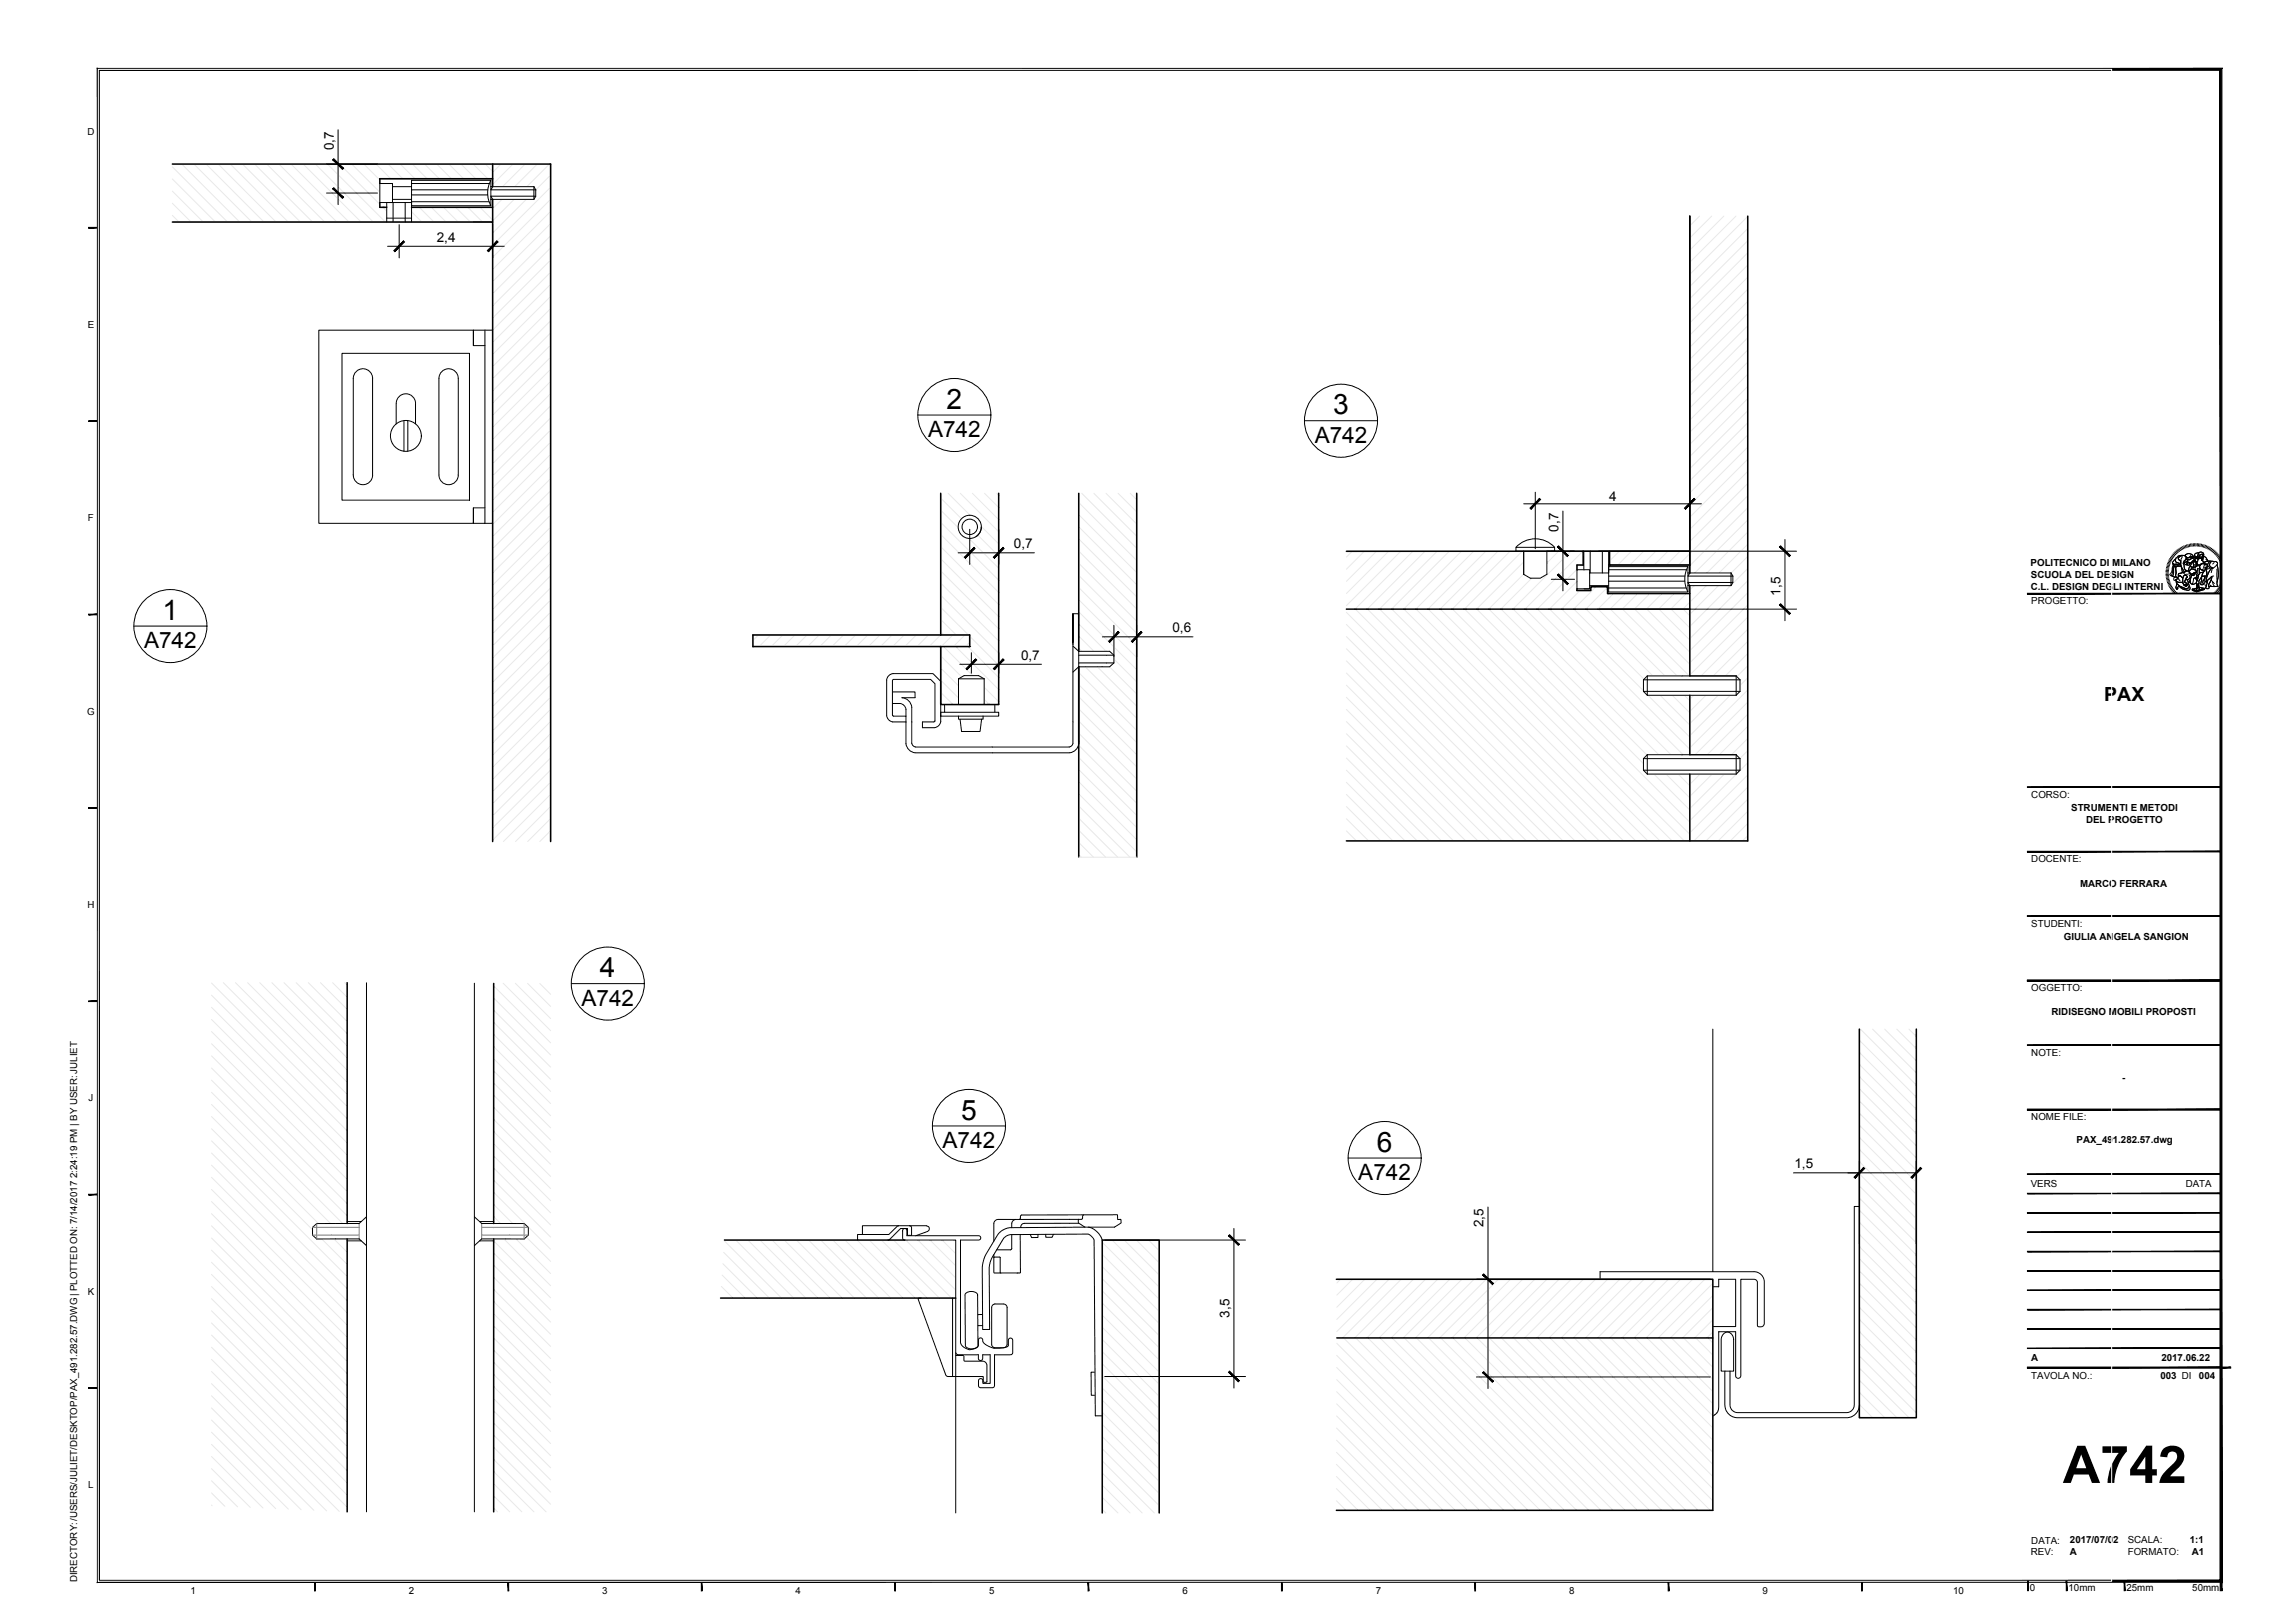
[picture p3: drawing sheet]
<svg xmlns="http://www.w3.org/2000/svg" width="594mm" height="420mm" viewBox="0 0 594 420" stroke-linecap="round" stroke-linejoin="round" font-family="sans-serif">
<defs><g id="words">
<text font-size="13.4" x="534" y="383.9">A742</text>
<g font-size="7.3">
<text x="245" y="105.8">2</text>
<text x="345.1" y="107.3">3</text>
<text x="42.1" y="160.4">1</text>
<text x="155.3" y="253">4</text>
<text x="248.8" y="289.8">5</text>
<text x="356.4" y="298.1">6</text>
</g>
<g font-size="5.8">
<text x="240.2" y="113.2">A742</text>
<text x="340.3" y="114.7">A742</text>
<text x="37.3" y="167.8">A742</text>
<text x="150.5" y="260.4">A742</text>
<text x="244" y="297.2">A742</text>
<text x="351.6" y="305.5">A742</text>
</g>
<text font-size="5" x="544.7" y="181.5">PAX</text>
<g font-size="3.5">
<text x="86.4" y="38.9" transform="rotate(-90 86.4 38.9)">0,7</text>
<text x="113.1" y="62.6">2,4</text>
<text x="416.5" y="129.8">4</text>
<text x="403.4" y="137.6" transform="rotate(-90 403.4 137.6)">0,7</text>
<text x="262.4" y="142">0,7</text>
<text x="460.9" y="154.2" transform="rotate(-90 460.9 154.2)">1,5</text>
<text x="303.5" y="163.7">0,6</text>
<text x="264.3" y="170.8">0,7</text>
<text x="464.5" y="302.5">1,5</text>
<text x="384" y="317.8" transform="rotate(-90 384 317.8)">2,5</text>
<text x="318.3" y="341.1" transform="rotate(-90 318.3 341.1)">3,5</text>
</g>
<g font-size="2.5">
<text x="22.6" y="34.8">D</text>
<text x="22.7" y="84.9">E</text>
<text x="22.8" y="134.9">F</text>
<text x="525.6" y="146.6">POLITECNICO DI MILANO</text>
<text x="525.7" y="149.6">SCUOLA DEL DESIGN</text>
<text x="525.7" y="152.7">C.L. DESIGN DEGLI INTERNI</text>
<text x="525.8" y="156.5">PROGETTO:</text>
<text x="22.6" y="185">G</text>
<text x="525.8" y="206.6">CORSO:</text>
<text x="536.2" y="210">STRUMENTI E METODI</text>
<text x="540" y="213">DEL PROGETTO</text>
<text x="525.8" y="223.3">DOCENTE:</text>
<text x="538.4" y="229.7">MARCO FERRARA</text>
<text x="22.6" y="235.1">H</text>
<text x="525.8" y="240">STUDENTI:</text>
<text x="534.3" y="243.4">GIULIA ANGELA SANGION</text>
<text x="525.8" y="256.7">OGGETTO:</text>
<text x="531.1" y="262.9">RIDISEGNO MOBILI PROPOSTI</text>
<text x="525.8" y="273.3">NOTE:</text>
<text x="549.3" y="279.8">-</text>
<text x="22.9" y="285.1">J</text>
<text x="525.8" y="290">NOME FILE:</text>
<text x="537.5" y="296">PAX_491.282.57.dwg</text>
<text x="525.7" y="307.4">VERS</text>
<text x="565.8" y="307.4">DATA</text>
<text x="22.7" y="335.2">K</text>
<text x="525.8" y="352.4">A</text>
<text x="559.5" y="352.4">2017.06.22</text>
<text x="525.8" y="357">TAVOLA NO.:</text>
<text x="559.3" y="357">003 DI</text>
<text x="569.2" y="357">004</text>
<text x="22.8" y="385.2">L</text>
<text x="525.8" y="399.6">DATA:</text>
<text x="535.8" y="399.5">2017/07/02</text>
<text x="550.8" y="399.5">SCALA:</text>
<text x="566.8" y="399.5">1:1</text>
<text x="525.7" y="402.5">REV:</text>
<text x="535.8" y="402.5">A</text>
<text x="550.8" y="402.5">FORMATO:</text>
<text x="567.3" y="402.5">A1</text>
<text x="20" y="409.6" transform="rotate(-90 20 409.6)">DIRECTORY:/USERS/JULIET/DESKTOP/PAX_491.282.57.DWG| PLOTTED ON: 7/14/2017 2:24:19 PM | BY USER: JULIET</text>
<text x="49.3" y="412.8">1</text>
<text x="105.8" y="412.8">2</text>
<text x="155.9" y="412.8">3</text>
<text x="206" y="412.8">4</text>
<text x="256" y="412.8">5</text>
<text x="306.1" y="412.8">6</text>
<text x="356.1" y="412.8">7</text>
<text x="406.2" y="412.8">8</text>
<text x="456.2" y="412.8">9</text>
<text x="505.6" y="412.8">10</text>
<text x="525.5" y="411.8">0</text>
<text x="535.5" y="411.8">10mm</text>
<text x="550.5" y="411.8">25mm</text>
<text x="567.5" y="411.8">50mm</text>
</g>
</g></defs>
<!-- layer: filatura -->
<g fill="none" stroke="#000" stroke-width=".26">
<path d="M100.1 56.5h6.4M101.7 52.4v5.1M104.9 52.4v5.1M127.1 48.3v3.3M127.5 48.3l-.4 .8h11.6M138.2 48.3v3.3M138.7 50.8h-11.6l.4 .8M251 133.4a3 3 0 0 0-3 3 3 3 0 0 0 3 3 3 3 0 0 0 3-3M411.6 142.7v5.6M414.8 142.7v5.6M436.9 148.3v3.3M437.4 148.3l-.5 .8h11.7"/>
<path d="M448.1 148.3v3.3M448.6 150.8h-11.7l.5 .8M279.2 171.6h9.1M279.2 169.6h9.1M279.2 168.6v4M425.4 176h25M425.4 179h25M426.4 175v5M449.4 175v5M425.4 196.4h25M425.4 199.4h25M426.4 195.4v5"/>
<path d="M449.4 195.4v5"/>
</g>
<!-- layer: 0 -->
<g fill="none" stroke="#000" stroke-width=".26">
<path d="M87.5 33.6v19.4M84.5 50h13.2M84.5 42.5h13.2M98.3 46.3h29.2M100.1 57.5v-5.1h1.5v-4.9h-3.3v4.9h8.2v5.1M101.6 51.6h4.9M101.6 48.3h4.9M103.3 58.1v8.7M106.5 46.7h20.6v1.6h11.1l.5 .8v1.7l-.5 .8h-11.1v1.7h-20.6zM106.5 47.5h20.2M106.5 49.1h19.8M106.5 50.5h19.7"/>
<path d="M106.5 52.2h20.1M122.5 57.5h5M127.1 46.7a6.9 6.9 0 0 0 0 6.6M127.5 58.1v8.7M100.3 63.8h30.2M88.5 91.5h33v38h-33zM92.4 96a2.49 2.49 0 0 1 2.6-.3 2.49 2.49 0 0 1 1.4 2.3l.1 25a2.5 2.5 0 0 1-2.5 2.5 2.5 2.5 0 0 1-2.5-2.5v-25a2.5 2.5 0 0 1 .9-2zM114.6 96a2.5 2.5 0 0 1 2.6-.3 2.5 2.5 0 0 1 1.4 2.3v25a2.5 2.5 0 0 1-2.5 2.5 2.5 2.5 0 0 1-2.5-2.5v-25a2.5 2.5 0 0 1 1-2zM122.5 89.5v-4v4h3M125.5 85.5v50M127.5 85.5h-45v50h40v-4M102.6 109.7v-5.3a2.5 2.5 0 0 1 2.5-2.5 2.5 2.5 0 0 1 2.5 2.5v5.3"/>
<path d="M104.6 108.9v7.9M105.6 108.9v7.9M125.5 131.5h-3v4h3M125.5 135.5h2M251 137v9.1M251 133.4a3 3 0 0 1 2.9 2.1 3 3 0 0 1-1.2 3.4M258.5 137v9.1M394.4 130.4h46M397.4 127.4v14.7M404.6 132.3v20.7M437.4 127.4v14.7M462 139.7v21"/>
<path d="M248 143.1h19.7M392.4 141.7a6.8 6.8 0 0 1 10 0M394.4 142.7v6l1.8 1h2.5l1.7-1v-6M401.6 150h6M402.4 142.7v-1h-10v1h72.6M410 152.4h1.5v-4.9h-3.3v4.9h3.3M410 142.7v4.8M411.5 151.6h4.9M413.9 157.7h51.1M416.4 146.7h20.5v1.6h11.2l.5 .8v1.7l-.5 .8h-11.2v1.6h-20.5zM416.4 146.3h21M416.4 142.7v5.6h-4.9"/>
<path d="M416.4 149.1h19.7M416.4 150.5h19.7M416.4 152.2h20.1M416.4 147.5h20.2M436.9 146.7a6.9 6.9 0 0 0 0 6.5M437.4 142.7v5.6M230.1 174.9l1.1-.5h10.3l2 2v10.3a1.81 1.81 0 0 1-1.6 1.7h-3.1v-1.5h3l.2-.3v-9.6l-1.1-1.1-9.8 .1-.1 9.1 .3 .3h3.2v1.5h-3.5a1.85 1.85 0 0 1-1.5-1.7v-9.1zM243.5 167.4v15M248.1 175.7l1.5-.8h3.7l1.5 .8M248.1 175.7v6.7M248.1 175.7h6.7M248.4 172h21.2"/>
<path d="M251 167.4h.1M251.4 169v5.3M254.8 175.7v6.7M258.5 169v5.3M277.7 166.3v-7.4v8M277.7 167.2l1.5 1.4M279.2 168.6v-9.7h-1.5v33a1.23 1.23 0 0 1-.9 1.5h-39.8a1.23 1.23 0 0 1-1-1.5v-8.8a2.76 2.76 0 0 0-2.5-2.5h3.4v-1.5h-5.9M279.2 168.6h8l1.1 1v2l-1.1 1h-8l-1.5 1.4M285.3 164.9h23.5M288.3 161.9v8.1M294.2 161.9v8.1M426.4 175h23l1 1v3l-1 1h-23l-1-1v-3z"/>
<path d="M231 182.1h2M233 182.1a1.77 1.77 0 0 1 1.5 1.5M234.5 186.9v5a2.7 2.7 0 0 0 2.4 3h40a2.7 2.7 0 0 0 2.4-2.4M234.5 183.6v1.8M243.5 184.4h15v1h-15zM244.5 182.4v2M248.1 185.4v.8h6.4v-.8M248.5 186.2l.4 3.2h4.8l.4-3.2M257.5 182.4v2M279.2 192.5v-.6v.6M426.4 195.4h23l1 1v3l-1 1h-23l-1-1v-3zM94.9 254.4v137"/>
<path d="M122.8 254.5v136.9M443.4 266.4v62.8M89.9 316.2h3.6M94.9 315l-1.9 1.7h-11l-1.1 1v2l1.1 1h11l1.9 1.8M122.8 315l1.9 1.7h11l1.1 1v2l-1.1 1h-11l-1.9 1.8M124.1 316.2h3.7M223.2 319.6v-2.3h9.4l-.4 .2-2.1 2.1h-8.1v1.4M233.6 318.6v.2M234.8 318.6v1.3M237 319.9l2.9-1a.77 .77 0 0 0 .6-.6 .77 .77 0 0 0-.2-.8l-.5-.2h-4.4l.4 .2 .2 .3v1.9l-.4 .1a.46 .46 0 0 1-.7-.2v-1.6h-1.8l-2.8 2.9M261.9 319.6l-.1 3.9-3.8 .1M263 315.7h-4.6a1.15 1.15 0 0 0-1.1 1v4.6"/>
<path d="M263.8 315.7l.3-.2 .1-.7 .3-.3h24.8v1.2h.9a.78 .78 0 0 1-.5 1.2l-1.2 .8h-6.8M264.1 319.6v9.8l-.8 .1M268.7 319.6v.8h-1.7l-.3-.8M272.7 319.5l-.3 .8h-1.7v-.7M279.3 315.7l-.1 .8 1.6 1.2M279.3 316.7h-14l-.8 .3-.3 .8M280.6 314.5l-.3 .3-.1 .7-.3 .2h-17l-.5 .2-.4 .5-.1 1.4M319.4 318v41.3M385.2 312.5v47M464.3 303.6h31.8M481.3 312.3h-1.3v50.8a2.22 2.22 0 0 1-2.8 2.6h-26.8a2.22 2.22 0 0 1-2.6-2.8v-7.9M481.3 300.6v21.4"/>
<path d="M496.1 300.6v21.4M89.9 321.2h3.6M124.1 321.2h3.7M238.4 336a.49 .49 0 0 0-.7 .2 .49 .49 0 0 0 .2 .7l6.6 18.1a1.34 1.34 0 0 0 1.8 1.4h8.2v.2a1 1 0 0 0 .3 1.2 .55 .55 0 0 0 .7-.1 .55 .55 0 0 0 0-.7v-2.6a1.49 1.49 0 0 0-.3-1.6 1.49 1.49 0 0 0-1.5-.4h-3.7a.37 .37 0 0 1-.4-.1 .37 .37 0 0 1-.1-.4v-.5a.42 .42 0 0 0-.1-.5 .42 .42 0 0 0-.5 0h-1.5M250 334.8a1.96 1.96 0 0 1 3.1 .5v10.6a5 5 0 0 1-.1 2.8 1.96 1.96 0 0 1-3.1-.5l-.1-10.6a4.8 4.8 0 0 1 .2-2.8zM257.3 325.6v3.9h1.8M257.3 324.8v.8M257.3 325.6l.2-.2 1.4 .1 .1 4h4.4M260.7 338.5v9.5M260.7 338.5a.96 .96 0 0 0-.9-.9h-2.3a.93 .93 0 0 0-.8 .8v9.8l.3 .5 .5 .2h2.3a.97 .97 0 0 0 .9-.9M285.3 321.1a4.7 4.7 0 0 0-5.6-3.4l-17.2 .1a4.9 4.9 0 0 0-5 3.1l-1.8 2.9a8.4 8.4 0 0 0-1.4 4.7l.1 15.7h1.8l-.1-15.3a9.4 9.4 0 0 1 2.2-5.8l.8-1.5a3.4 3.4 0 0 1 4.1-2l16.8-.1a2.57 2.57 0 0 1 3.2 1.4l.3 45.6h1.8M286 321h36.4"/>
<path d="M382.2 331.2h60.6M414.2 329.2v2M444.9 333.1v-1.9h4.4v12.2M454 329.2a3.2 3.2 0 0 1 2.7 4v8.1a2.22 2.22 0 0 1-.5 2.1l-.4 .1a.89 .89 0 0 1-.9-.4 .89 .89 0 0 1 0-.9v-9.4a1.25 1.25 0 0 0-.3-1.4 1.25 1.25 0 0 0-1.4-.2h-2.6v23a3.3 3.3 0 0 1-.3 2.5 .9 .9 0 0 1-.9-.3 .9 .9 0 0 1-.1-1v-10.6h-4.4v19.1a2.33 2.33 0 0 1-1 2.4M247.4 356.4v35.3M254.3 340.3h-1.2M254.3 343.2h-1.1M283.3 355.2h-.9l.1 6h.9M286 356.4h36.4M382.2 356.5h60.6M446 345.4a1.62 1.62 0 0 1 2-.2 1.62 1.62 0 0 1 .8 1.7v8.1h-3.3v-8.4zM446.5 355v7.6a3.6 3.6 0 0 0 3.3 4.4h27.2a3.6 3.6 0 0 0 4.3-3.3"/>
<circle cx="105.1" cy="112.8" r="4"/>
<circle cx="251" cy="136.4" r="2"/>
</g>
<g fill="none" stroke="#e8e8e8" stroke-width=".26">
<path d="M44.6 55.8l1.7 1.7M44.6 52.6l4.9 4.9M44.6 49.5l8 8M44.6 46.3l11.2 11.2M44.6 43.2l14.3 14.3M47.1 42.5l15 15M50.2 42.5l15 15M53.3 42.5l15 15M56.5 42.5l15 15M59.6 42.5l15 15M62.8 42.5l15 15M65.9 42.5l15 15"/>
<path d="M69.1 42.5l15 15M72.2 42.5l15 15M75.3 42.5l15 15M78.5 42.5l15 15M81.6 42.5l15 15M84.8 42.5l15 15M87.9 42.5l10.4 10.4M91 42.5l7.3 7.2M94.2 42.5l4.1 4.1M97.3 42.5l3.8 3.8M99.1 53.7l1 1M100.5 42.5l3.8 3.8"/>
<path d="M103.6 42.5l3.8 3.8M106.5 54.8l2.7 2.7M106.8 42.5l3.8 3.8M108.5 53.7l3.8 3.8M109.9 42.5l3.8 3.8M111.7 53.7l3.8 3.8M113.1 42.5l3.8 3.8M114.8 53.7l3.8 3.8M116.2 42.5l3.8 3.8M118 53.7l3.8 3.8M119.3 42.5l3.8 3.8M121.1 53.7l3.8 3.8"/>
<path d="M122.5 42.5l3.8 3.8M124.2 53.7l3.3 3.2M125.6 42.5l1.9 1.9M127.4 53.7l.1 .1M129.7 42.5l-2.2 2.1M130 51.6l-2.5 2.4M132.8 42.5l-5.3 5.3M133.1 51.6l-5.6 5.6M136 42.5l-5.9 5.8M136.2 51.6l-8.7 8.7M139.1 42.5l-5.9 5.8M142.2 42.5l-5.8 5.8"/>
<path d="M142.5 45.3l-3.8 3.9M142.5 48.5l-15 15M142.5 51.6l-15 15M142.5 54.7l-15 15.1M142.5 57.9l-15 15M439.9 55.9l-2.5 2.6M443.1 55.9l-5.7 5.7M446.2 55.9l-8.8 8.8M449.4 55.9l-12 12M452.4 56l-15 15M452.4 59.2l-15 15M142.5 61l-15 15"/>
<path d="M142.5 64.2l-15 15M142.5 67.3l-15 15M142.5 70.5l-15 15M142.5 73.6l-15 15M142.5 76.8l-15 15M142.5 79.9l-15 15M452.4 62.3l-15 15M452.4 65.5l-15 15M452.4 68.6l-15 15M452.4 71.7l-15 15.1M452.4 74.9l-15 15M452.4 78l-15 15"/>
<path d="M142.5 83l-15 15M142.5 86.2l-15 15M142.5 89.3l-15 15M142.5 92.5l-15 15M142.5 95.6l-15 15M142.5 98.8l-15 15M452.4 81.2l-15 15M452.4 84.3l-15 15M452.4 87.5l-15 15M452.4 90.6l-15 15M452.4 93.7l-15 15.1M452.4 96.9l-15 15"/>
<path d="M142.5 101.9l-15 15M142.5 105l-15 15M142.5 108.2l-15 15M142.5 111.3l-15 15M142.5 114.5l-15 15M142.5 117.6l-15 15M452.4 100l-15 15M452.4 103.2l-15 15M452.4 106.3l-15 15M452.4 109.5l-15 15M452.4 112.6l-15 15M452.4 115.7l-15 15"/>
<path d="M452.4 118.9l-15 15M142.5 120.8l-15 15M142.5 123.9l-15 15M142.5 127l-15 15M142.5 130.2l-15 15M142.5 133.3l-15 15M142.5 136.5l-15 15M142.5 139.6l-15 15M243.5 138.4l15 15M243.5 135.2l15 15M243.5 132.1l4.5 4.5M243.5 128.9l5.4 5.4"/>
<path d="M245.4 127.7l5.7 5.7M248.6 127.7l9.9 9.9M250.8 139.4l7.7 7.7M251.7 127.7l6.8 6.8M253.1 138.5l5.4 5.4M254 136.3l4.5 4.5M254.9 127.7l3.6 3.7M258 127.7l.5 .5M279.2 139.5l15 15M279.2 136.4l15 15M279.2 133.2l15 15M279.2 130.1l15 15"/>
<path d="M280 127.7l14.2 14.2M283.2 127.7l11 11.1M286.3 127.7l7.9 8M289.4 127.7l4.8 4.8M292.6 127.7l1.6 1.7M452.4 122l-15 15M452.4 125.2l-15 15M452.4 128.3l-17.9 18M452.4 131.5l-15 15M452.4 134.6l-13.7 13.7M452.4 137.8l-10.6 10.5M142.5 142.8l-15 15"/>
<path d="M142.5 145.9l-15 15M142.5 149l-15 15M142.5 152.2l-15 15M142.5 155.3l-15 15M142.5 158.5l-15 15M243.5 157.2l7.2 7.2M243.5 154.1l15 15M243.5 150.9l15 15M243.5 147.8l15 15M243.5 144.7l15 14.9M243.5 141.5l15 15M279.2 158.4l15 15"/>
<path d="M279.2 155.2l15 15M279.2 152.1l15 15M279.2 148.9l15 15M279.2 145.8l15 15M279.2 142.7l15 15M348.5 158.5l59.2 59.2M350 142.7l-1.5 1.5M350.8 157.7l60 60M353.2 142.7l-4.7 4.7M354 157.7l60 60M356.3 142.7l-7.8 7.8M357.1 157.7l60 60"/>
<path d="M359.5 142.7l-11 10.9M360.3 157.7l60 60M362.6 142.7l-14.1 14.1M363.4 157.7l60 60M365.7 142.7l-14.9 15M366.6 157.7l60 60M368.9 142.7l-15 15M369.7 157.7l60 60M372 142.7l-15 15M372.9 157.7l59.9 60M375.2 142.7l-15 15M376 157.7l60 60"/>
<path d="M378.3 142.7l-15 15M379.1 157.7l58.3 58.3M381.5 142.7l-15 15M382.3 157.7l55.1 55.1M384.6 142.7l-15 15M385.4 157.7l40 40M387.8 142.7l-15 15M388.6 157.7l37.7 37.8M390.9 142.7l-15 15M391.7 157.7l37.7 37.7M394 142.7l-14.9 15M394.4 145.5l-12.2 12.2"/>
<path d="M394.4 148.6l-9.1 9.1M394.9 157.7l37.7 37.7M396.5 149.7l-8 8M398 157.7l37.7 37.7M401.1 157.7l36.3 36.3M403.5 142.7l-3.1 3.1M404.3 157.7l21.1 21.1M406.6 142.7l-15 15M407.4 157.7l18.2 18.1M408.2 150.5l-7.1 7.2M408.2 147.4l-10.3 10.3M409 152.9l-4.8 4.8"/>
<path d="M409.8 142.7l-15 15M409.8 145.8l-.5 .5M410.6 157.7l17.3 17.3M413.1 151.9l-5.8 5.8M413.7 157.7l17.3 17.3M416.1 152.1l-5.6 5.6M416.7 154.6l-3.1 3.1M416.9 157.7l17.2 17.3M417.7 153.7l-1.3 1.2M419.2 142.7l-2.6 2.5M420 157.7l17.3 17.3M420.8 153.7l-4 4"/>
<path d="M422.3 142.7l-3.5 3.6M423.1 157.7l14.3 14.3M423.9 153.7l-4 4M425.5 142.7l-3.6 3.6M426.3 157.7l11.1 11.1M427.1 153.7l-4.1 4M428.6 142.7l-3.6 3.6M429.4 157.7l8 8M430.2 153.7l-4 4M431.8 142.7l-3.6 3.6M432.6 157.7l4.8 4.8M433.4 153.7l-4.1 4"/>
<path d="M434.9 142.7l-3.6 3.6M435.7 157.7l1.7 1.7M436.5 153.7l-4 4M438.6 151.6l-1.2 1.1M441.7 151.6l-6.1 6.1M444.8 151.6l-7.4 7.4M448 151.6l-10.6 10.6M452.4 140.9l-7.4 7.4M452.4 144l-4.3 4.3M452.4 147.2l-4.2 4.2M452.4 150.3l-15 15M452.4 153.5l-15 15"/>
<path d="M452.4 156.6l-15 15M452.4 159.8l-15 15M142.5 161.6l-15 15M142.5 164.8l-15 15M142.5 167.9l-15 15M142.5 171l-15 15M142.5 174.2l-15 15M142.5 177.3l-15 15M196.3 164.4l-1.4 1.4M199.5 164.4l-3 3M202.6 164.4l-3 3M205.8 164.4l-3 3"/>
<path d="M208.9 164.4l-3 3M212.1 164.4l-3 3M215.2 164.4l-3 3M218.3 164.4l-3 3M221.5 164.4l-3 3M224.6 164.4l-3 3M227.8 164.4l-3 3M230.9 164.4l-3 3M234.1 164.4l-3 3M237.2 164.4l-3 3M240.3 164.4l-3 3M243.5 164.4l-3 3"/>
<path d="M243.5 179.2l3.2 3.2M243.5 176.1l4.6 4.6M243.5 172.9l4.6 4.6M243.5 169.8l5.5 5.4M243.5 163.5l.9 .9M243.5 160.4l4 4M244.3 167.4l7.5 7.5M246.6 164.4l-3 3M247.4 167.4l11.1 11.1M249.8 164.4l-3 3M250.5 167.4l8 8M251 166.3l-1.1 1.1"/>
<path d="M251 164.7l7.5 7.5M254.8 177.9l3.7 3.8M279.2 177.2l15 15M279.2 174.1l15 15M279.2 167.8l.9 .8M279.2 164.7l4 3.9M279.2 161.5l7.1 7.1M280.9 172.6l13.3 13.3M284.1 172.6l10.1 10.2M287.2 172.6l7 7.1M288.3 170.6l5.9 5.9M348.5 177.4l40.3 40.3"/>
<path d="M348.5 174.2l43.5 43.5M348.5 171.1l46.6 46.6M348.5 167.9l49.8 49.8M348.5 164.8l52.9 52.9M348.5 161.7l56.1 56M426.6 180l10.8 10.8M429.7 180l7.7 7.7M432.9 180l4.5 4.5M436 180l1.4 1.4M438.5 180l-1.1 1M441.6 180l-4.2 4.2M444.8 180l-7.4 7.3"/>
<path d="M447.9 180l-10.5 10.5M452.4 162.9l-12.1 12.1M452.4 166l-8.9 9M452.4 169.2l-5.8 5.8M452.4 172.3l-2.8 2.9M452.4 175.5l-2 2M452.4 178.6l-15 15M142.5 180.5l-15 15M142.5 183.6l-15 15M142.5 186.8l-15 15M142.5 189.9l-15 15M142.5 193.1l-15 14.9"/>
<path d="M142.5 196.2l-15 15M142.5 199.3l-15 15M243.5 182.4h.1M254.8 181l1.3 1.4M279.2 199.2l15 15M279.2 196.1l15 15M279.2 193l15 15M279.2 189.8l15 15M279.2 186.7l15 15M279.2 183.5l15 15M279.2 180.4l15 15M348.5 199.4l18.4 18.3"/>
<path d="M348.5 196.2l21.5 21.5M348.5 193.1l24.6 24.6M348.5 189.9l27.8 27.8M348.5 186.8l30.9 30.9M348.5 183.7l34.1 34M348.5 180.5l37.2 37.2M452.4 181.8l-13.6 13.6M452.4 184.9l-10.5 10.5M452.4 188l-7.3 7.4M452.4 191.2l-4.2 4.2M452.4 194.3l-2 2.1M452.4 197.5l-15 15"/>
<path d="M142.5 202.5l-15 15M142.5 205.6l-12.2 12.3M142.5 208.8l-9.1 9.1M142.5 211.9l-5.9 6M142.5 215.1l-2.8 2.8M279.2 218.1l3.9 3.8M279.2 214.9l7 7M279.2 211.8l10.1 10.1M279.2 208.7l13.3 13.2M279.2 205.5l15 15M279.2 202.4l15 15M348.5 215.1l2.6 2.6"/>
<path d="M348.5 212l5.8 5.7M348.5 208.8l8.9 8.9M348.5 205.7l12.1 12M348.5 202.5l15.2 15.2M428.1 200.4l9.3 9.3M431.3 200.4l6.1 6.1M434.4 200.4l3 3M440.1 200.4l-2.7 2.6M443.2 200.4l-5.8 5.8M446.4 200.4l-9 8.9M452.4 200.6l-15 15M452.4 203.8l-13.9 13.9"/>
<path d="M452.4 206.9l-10.8 10.8M452.4 210l-7.6 7.7M452.4 213.2l-4.5 4.5M452.4 216.3l-1.3 1.4M279.2 221.2l.7 .7M279.2 221.9h15M54.7 257.6l35.2 35.1M54.7 254.5l35.2 35.1M57.8 254.4l32.1 32M60.9 254.4l29 28.9M64.1 254.4l25.8 25.8M67.2 254.4l22.7 22.6"/>
<path d="M70.4 254.4l19.5 19.5M73.5 254.4l16.4 16.3M76.7 254.4l13.2 13.2M79.8 254.4l10.1 10M83 254.4l6.9 6.9M86.1 254.4l3.8 3.8M89.2 254.4l.7 .6M127.8 258.4l14.7 14.7M127.8 255.2l14.7 14.8M130.2 254.5l12.3 12.3M133.4 254.6l9.1 9.1M136.6 254.6l5.9 5.9"/>
<path d="M139.7 254.6l2.8 2.8M54.7 279.6l35.2 35.1M54.7 276.5l35.2 35.1M54.7 273.3l35.2 35.2M54.7 270.2l35.2 35.1M54.7 267l35.2 35.2M54.7 263.9l35.2 35.1M54.7 260.8l35.2 35.1M127.8 277.2l14.7 14.8M127.8 274.1l14.7 14.7M127.8 270.9l14.7 14.8M127.8 267.8l14.7 14.7"/>
<path d="M127.8 264.7l14.7 14.7M127.8 261.5l14.7 14.8M481.3 278.7l14.8 14.8M481.3 275.6l14.8 14.7M481.3 272.4l14.8 14.8M481.3 269.3l14.8 14.7M481.6 266.4l14.5 14.5M484.7 266.4l11.4 11.3M487.9 266.4l8.2 8.2M491 266.4l5.1 5.1M494.1 266.4l2 1.9M54.7 298.5l35.2 35.1"/>
<path d="M54.7 295.3l35.2 35.2M54.7 292.2l26.2 26.1M54.7 289.1l27.7 27.6M54.7 285.9l30.9 30.8M54.7 282.8l34 33.9M127.8 299.2l14.7 14.8M127.8 296.1l14.7 14.7M127.8 292.9l14.7 14.8M127.8 289.8l14.7 14.7M127.8 286.7l14.7 14.7M127.8 283.5l14.7 14.8M127.8 280.4l14.7 14.7"/>
<path d="M481.3 297.6l14.8 14.7M481.3 294.4l14.8 14.8M481.3 291.3l14.8 14.7M481.3 288.2l14.8 14.7M481.3 285l14.8 14.8M481.3 281.9l14.8 14.7M54.7 317.3l35.2 35.2M54.7 314.2l35.2 35.1M54.7 311.1l35.2 35.1M54.7 307.9l35.2 35.1M54.7 304.8l35.2 35.1M54.7 301.6l35.2 35.1"/>
<path d="M89.9 317.9h.1M127.8 318.1h.1M127.8 314.9l1.8 1.8M127.8 311.8l4.9 4.9M127.8 308.7l14.7 14.7M127.8 305.5l14.7 14.8M127.8 302.4l14.7 14.7M481.3 319.6l14.8 14.7M481.3 316.4l14.8 14.8M481.3 313.3l14.8 14.7M481.3 310.2l14.8 14.7M481.3 307l14.8 14.8"/>
<path d="M481.3 303.9l14.8 14.7M481.3 300.7l14.8 14.8M54.7 339.3l35.2 35.2M54.7 336.2l35.2 35.1M54.7 333.1l35.2 35.1M54.7 329.9l35.2 35.1M54.7 326.8l35.2 35.1M54.7 323.6l35.2 35.1M54.7 320.5l35.2 35.1M83.3 320.7l6.6 6.6M86.4 320.7l3.5 3.5M89.6 320.7l.3 .3"/>
<path d="M127.8 337l14.7 14.7M127.8 333.8l14.7 14.8M127.8 330.7l14.7 14.7M127.8 327.5l14.7 14.8M127.8 324.4l14.7 14.7M127.8 321.2l14.7 14.8M130.4 320.7l12.1 12.1M133.6 320.7l8.9 9M136.2 320.2l6.3 6.3M186.5 336h.1M186.7 333l3 3M186.9 330.1l6 5.9"/>
<path d="M187.1 327.1l8.9 8.9M187.3 324.2l11.9 11.8M187.5 321.2l14.8 14.8M190.4 321l15.1 15M193.6 321l15 15M196.7 321l15 15M199.9 321l15 15M203 321l15 15M206.2 321l15 15M209.3 321l15 15M212.4 321l15.1 15M215.6 321l15 15"/>
<path d="M218.7 321l15 15M221.9 321l15 15M225 321l15 15M228.2 321l15 15M231.3 321l15 15M234.5 321l12.9 13M237.6 321l9.8 9.8M240.7 321l6.7 6.7M243.9 321l3.5 3.5M247 321l.4 .4M285.3 337.3l14.8 14.8M285.3 334.2l14.8 14.7"/>
<path d="M285.3 331l14.8 14.8M285.3 327.9l14.8 14.7M285.3 324.8l14.8 14.7M285.3 321.6l14.8 14.8M287.9 321l12.2 12.2M291 321l9.1 9.1M294.2 321l5.9 5.9M297.3 321l2.8 2.8M347 331.2l-.9 .9M350.1 331.2l-4.1 4.1M353.3 331.2l-7.3 7.2M356.4 331.2l-10.4 10.4"/>
<path d="M359.6 331.2l-13.6 13.5M362.7 331.2l-15.2 15.2M365.9 331.2l-15.2 15.2M369 331.2l-15.2 15.2M372.2 331.2l-15.2 15.2M375.3 331.2l-15.2 15.2M378.4 331.2l-15.2 15.2M381.6 331.2l-15.2 15.2M384.7 331.2l-15.2 15.2M387.9 331.2l-15.2 15.2M391 331.2l-15.2 15.2M394.2 331.2l-15.2 15.2"/>
<path d="M397.3 331.2l-15.2 15.2M400.4 331.2l-15.2 15.2M403.6 331.2l-15.2 15.2M406.7 331.2l-15.2 15.2M409.9 331.2l-15.2 15.2M413 331.2l-15.2 15.2M416.2 331.2l-15.2 15.2M419.3 331.2l-15.2 15.2M422.4 331.2l-15.2 15.2M425.6 331.2l-15.2 15.2M428.7 331.2l-15.2 15.2M431.9 331.2l-15.2 15.2"/>
<path d="M435 331.2l-15.2 15.2M438.2 331.2l-15.2 15.2M441.3 331.2l-15.2 15.2M443.4 332.2l-14.2 14.2M443.4 335.4l-11 11M443.4 338.5l-7.9 7.9M481.3 338.4l14.8 14.8M481.3 335.3l14.8 14.7M481.3 332.2l14.8 14.7M481.3 329l14.8 14.8M481.3 325.9l14.8 14.7M481.3 322.7l14.8 14.8"/>
<path d="M54.7 358.2l33.1 33.1M54.7 355l35.2 35.2M54.7 351.9l35.2 35.1M54.7 348.8l35.2 35.1M54.7 345.6l35.2 35.1M54.7 342.5l35.2 35.1M127.8 359l14.7 14.7M127.8 355.8l14.7 14.8M127.8 352.7l14.7 14.7M127.8 349.5l14.7 14.8M127.8 346.4l14.7 14.7M127.8 343.2l14.7 14.8"/>
<path d="M127.8 340.1l14.7 14.7M285.3 359.3l14.8 14.8M285.3 356.2l14.8 14.7M285.3 353l14.8 14.8M285.3 349.9l14.8 14.7M285.3 346.8l14.8 14.7M285.3 343.6l14.8 14.8M285.3 340.5l14.8 14.7M346 357.1l33.8 33.9M346 354l37 37M346 350.9l40.1 40.1M346 347.7l43.3 43.3"/>
<path d="M347.8 346.4l44.6 44.6M350.9 346.4l44.7 44.6M354.1 346.4l44.6 44.6M357.2 346.4l44.6 44.6M360.4 346.4l44.6 44.6M363.5 346.4l44.6 44.6M366.6 346.4l44.7 44.6M369.8 346.4l44.6 44.6M372.9 346.4l44.7 44.6M376.1 346.4l44.6 44.6M379.2 346.4l44.6 44.6M382.4 346.4l44.6 44.6"/>
<path d="M385.5 346.4l44.6 44.6M388.7 346.4l44.6 44.6M391.8 346.4l44.6 44.6M394.9 346.4l44.7 44.6M398.1 346.4l44.6 44.6M401.2 346.4l42.2 42.1M404.4 346.4l39 39M407.5 346.4l35.9 35.8M410.7 346.4l32.7 32.7M413.8 346.4l29.6 29.6M416.9 346.4l26.5 26.4M420.1 346.4l23.3 23.3"/>
<path d="M423.2 346.4l20.2 20.1M426.4 346.4l17 17M429.5 346.4l13.9 13.8M432.7 346.4l10.7 10.7M435.8 346.4l7.6 7.5M438.9 346.4l4.5 4.4M442.1 346.4l1.3 1.3M443.4 341.7l-4.7 4.7M443.4 344.8l-1.6 1.6M481.3 357.3l9.7 9.7M481.3 354.2l12.9 12.8M481.3 351l14.8 14.8"/>
<path d="M481.3 347.9l14.8 14.7M481.3 344.7l14.8 14.8M481.3 341.6l14.8 14.7M54.7 377.1l13.4 13.3M54.7 373.9l16.7 16.6M54.7 370.8l20 19.9M54.7 367.6l23.3 23.2M54.7 364.5l26.5 26.5M54.7 361.3l29.8 29.8M127.8 377.8l13.6 13.6M127.8 374.7l14.7 14.7M127.8 371.5l14.7 14.8"/>
<path d="M127.8 368.4l14.7 14.7M127.8 365.2l14.7 14.8M127.8 362.1l14.7 14.7M285.3 378.2l13.5 13.5M285.3 375.1l14.8 14.7M285.3 371.9l14.8 14.7M285.3 368.8l14.8 14.7M285.3 365.6l14.8 14.8M285.3 362.5l14.8 14.7M345.9 379.1l11.9 11.9M346 376l15 15M346 372.8l18.1 18.2"/>
<path d="M346 369.7l21.3 21.3M346 366.6l24.4 24.4M346 363.4l27.6 27.6M346 360.3l30.7 30.7M481.3 366.7l.3 .3M481.3 363.6l3.4 3.4M481.3 360.4l6.6 6.6M54.7 389.6l.2 .2M54.7 386.5l3.5 3.4M54.7 383.3l6.8 6.8M54.7 380.2l10.1 10M127.8 390.4l1 1"/>
<path d="M127.8 387.2l4.1 4.2M127.8 384.1l7.3 7.3M127.8 381l10.4 10.4M285.3 390.8l.9 .9M285.3 387.6l4.1 4.1M285.3 384.5l7.2 7.2M285.3 381.3l10.4 10.4M345.9 388.5l2.5 2.5M345.9 385.4l5.7 5.6M345.9 382.2l8.8 8.8"/>
</g>
<g fill="none" stroke="#000" stroke-width=".4">
<path d="M44.6 42.5h97.9v175.4M44.6 57.5h82.9M98.3 52.4v1.3h1.8M106.5 53.7h21M127.5 46.3h-29.2v1.2M127.5 42.5v5.8M127.5 51.6v166.3M437.4 55.9v92.4M452.4 55.9v161.8h-103.9M243.5 127.7v36.7M258.5 127.7v54.7h-15v-15M279.2 127.7v40.9"/>
<path d="M294.2 127.7v94.2M348.5 157.7h88.9M408.2 152.4v.5h3.6v-1h4.3v1.8h21.3M409.8 142.7v3.6h-1.6v1.2M416.4 146.3h21M416.6 142.7v3.6M437.4 151.6v23.4M437.4 142.7h-88.9M194.9 164.4h56.1v3h-56.1zM279.2 172.6v49.3M437.4 180v15.4M437.4 200.4v17.3"/>
<path d="M89.9 254.4v62.3M127.8 254.6v62.1M89.9 320.7v70.7M127.8 320.7v70.7M186.5 336h60.9M187.5 321h46.7M345.9 331.2h97.5v15.2h-97.3M443.4 346.4v44.6h-97.5M285.3 391.7v-70.7h14.8v70.7"/>
</g>
<!-- layer: Livello 1 -->
<path d="M232.6 317.3h2.8M233.6 318.8v1.1a.89 .89 0 0 0 .3 1 .89 .89 0 0 0 1 .1h12.5v35.4M233.6 318.6a.56 .56 0 0 1 .6-.6 .56 .56 0 0 1 .6 .6M234.8 319.9h17.3a1.52 1.52 0 0 1 1.8 .5 1.04 1.04 0 0 1-1.5 .6h-3.8v26.2a2.52 2.52 0 0 0 2 2.2 2.52 2.52 0 0 0 2.7-1.1v-.3a1.12 1.12 0 0 1 .6-1.6l.4 .2a1.97 1.97 0 0 0 1.6 1.9l1.5 .5a5 5 0 0 0 3.6-.7v-1.1a.6 .6 0 0 1 .6-.8 .6 .6 0 0 1 .5 .8v2.3a.82 .82 0 0 1-.6 1.2h-4.1v7.3a.92 .92 0 0 1-.1 1.1 .92 .92 0 0 1-1.1 .2h-1.7a.84 .84 0 0 1-.9-.1 .84 .84 0 0 1-.3-.9v-.6a.62 .62 0 0 1 .6-.8 .62 .62 0 0 1 .5 .9v.3h1.9v-7.4h-1.9M246.6 336v20.4M414.2 329.2h39.8M443.4 333.1h1.5M247.4 350.2a1.6 1.6 0 0 0 1.9 .5l4 .1a.97 .97 0 0 0 .7 1.4 1.53 1.53 0 0 0 .4-1.5M443.4 343.4h5.9M443.9 366.3l-.5 .3" fill="none" stroke="#000" stroke-width=".26"/>
<path d="M481.3 266.4v100.6h14.8v-100.6" fill="none" stroke="#000" stroke-width=".4"/>
<path d="M230.3 320.9l-.4 .1" fill="none" stroke="#000" stroke-width=".35"/>
<!-- layer: filatura -->
<path d="M80.9 317.7h12.1M82 316.7v4M93 319.7h-12.1M93 316.7v4M124.7 316.7v4M124.7 319.7h12.1M124.7 317.7h12.1M135.7 316.7v4" fill="none" stroke="#808080" stroke-width=".26"/>
<!-- layer: G-ANNO-LOGO -->
<g fill="none" stroke="#000" stroke-width=".26">
<path d="M560.7 148h.6M560.7 148.3h.6M560.7 147.6l.7 .1M560.7 147.3l.7 .1M560.8 146.9l.7 .1M560.9 146.6l.6 .1M560.9 146.2l.7 .2M561.1 145.9l.6 .2M561.2 145.6l.6 .2M561.3 145.2l.6 .3M561.3 148.7h-.6M561.4 149l-.7 .1"/>
<path d="M561.4 149.3l-.7 .1M561.4 149.6l-.6 .2M561.5 144.9l.6 .3M561.5 150l-.7 .1M561.6 150.3l-.7 .2M561.6 144.6l.6 .3M561.7 150.6l-.7 .2M561.8 150.9l-.6 .2M561.8 144.3l.6 .3M561.9 151.2l-.6 .3M562 144l.6 .4M562.1 151.5l-.6 .3"/>
<path d="M562.2 151.8l-.6 .3M562.2 143.7l.6 .4M562.4 152.1l-.6 .3M562.5 143.4l.5 .4M562.5 146l.7 .1a.84 .84 0 0 0 1.3-.2l.1 .6-1 .1a.8 .8 0 0 1-1.1-.5zM562.6 146v.4M562.6 152.3l-.6 .4M562.7 143.1l.5 .5M562.7 146.5l-.2 .4-.2 1.4-.3 .7 .4 .2M562.7 152.6l-.5 .4M562.9 144.9l.3-.2-.1 .3a.82 .82 0 0 0 1 .8l.3 .1-.1 .2a.56 .56 0 0 1-.9-.1l-.5 .1a.51 .51 0 0 1-.5-.4 .51 .51 0 0 1 .3-.6zM562.9 142.9l.5 .5"/>
<path d="M562.9 152.9l-.5 .4M563 146.5l-.3 .6-.1 1.5-.2 .6 .7 .2M563 146.5l.4 .1-.2 .5 .1 1.2-.1 1-.1 .1a.44 .44 0 0 1-.6-.2 .44 .44 0 0 1 .1-.6l.1-1.4zM563.2 144.7l-.6 .6a.44 .44 0 0 0-.2 .5 .44 .44 0 0 0 .5 .3h.6a.65 .65 0 0 0 1-.2M563.2 153.1l-.5 .5M563.2 142.6l.5 .6M563.2 150.1a1.21 1.21 0 0 0 1.8 .5M563.2 144.5l.7-.6 1.3-.1a.87 .87 0 0 0-.9 .2 .87 .87 0 0 0-.2 1l.4 .2v.7l-.5-.1a.77 .77 0 0 1-.9-.8zM563.4 150.5v.5l.8 .7 1.9 .9M563.4 150.5l.7 .3 .9-.2 .4 .8v.2l.2-.2 .3 .4-.2-.5 .3 .4-.1-.5 .4 .1-.8-.6 .3-.8 .4 .2 .3 1a.79 .79 0 0 1 .1 .9 .79 .79 0 0 1-.9 .3l-1.7-.8-.6-.5zM563.4 153.3l-.5 .5M563.4 146.6l1.2-.1 .6 1.2-.1 .5-.4 .1a.6 .6 0 0 0-.8 .7l.2 .1-.4 .5a.56 .56 0 0 1-.5-.9v-1.6z"/>
<path d="M563.4 146.6l-.2 .6 .1 2.2M563.5 142.4l.4 .5M563.5 151.1l-.1 .2a.99 .99 0 0 0 0 1.2h.3l.1-.2-.2-.1a.49 .49 0 0 1 .4-.4 .49 .49 0 0 1 .5 .3l.9 .5a1.25 1.25 0 0 0 1.5-.1l-.2-.7M563.5 151.1l1.6 1a1.02 1.02 0 0 0 1.6-.4 .65 .65 0 0 1 .1 1 .65 .65 0 0 1-1 0l-1.3-.6a.44 .44 0 0 0-.5-.3 .44 .44 0 0 0-.3 .5v.2h-.3a.84 .84 0 0 1 0-1.2zM563.6 153.6l-.4 .5M563.7 149.6a.5 .5 0 0 0-.8-.2 .5 .5 0 0 0 .1 .8 .73 .73 0 0 1 .7-.4 .73 .73 0 0 1 .6 .6h.1M563.8 142.2l.4 .5M563.9 153.8l-.5 .5M563.9 148.6l1.2-.4 .4 .1 .1-.4 .5-.1 .6 .2 .2 .4a.99 .99 0 0 1 .1 1.2 .99 .99 0 0 1-1.2 .3l.1-.2a.44 .44 0 0 0 0-.8 .44 .44 0 0 0-.7 .3l-.1 .4-.7-.5a.34 .34 0 0 1-.5-.1 .34 .34 0 0 1 0-.4zM564 149.2l.3-.2 .2 .1a.73 .73 0 0 1 .5 1.1v.4a1.23 1.23 0 0 1-1.8-.5l.7-.2-.2-.3zM564.1 142l.3 .5M564.1 154l-.4 .5"/>
<path d="M564.2 144.1a.97 .97 0 0 1 1-.3 .97 .97 0 0 1 .7 .8l-.3 .5a1.01 1.01 0 0 0-.2 1.4 1.05 1.05 0 0 0 .7 1.3l-.5 .1-.1 .4a.37 .37 0 0 1-.4-.2 .37 .37 0 0 1 0-.5l-.6-1.2v-1.2a.56 .56 0 0 1-.6-.4 .56 .56 0 0 1 .3-.7zM564.3 148.9l.7 .7M564.3 149l-.5 .4 .1 .5M564.4 141.8l.3 .6M564.4 145.9l-.4-.1a.78 .78 0 0 1-.9-.8l.1-.5 .6-.5 .7-.2a1.04 1.04 0 0 1 1.4 .8l-.3 .5a1.01 1.01 0 0 0-.2 1.4 .98 .98 0 0 0 .7 1.3l-.5 .1M564.4 154.2l-.4 .5M564.6 146.5h-1.9a.86 .86 0 0 0-.4 1l-.1 .5-.5 .7 .3 .3M564.7 141.6l.3 .6M564.7 154.3l-.4 .6M564.7 146.9l.2 1.4M564.9 144.1l-.3 .7-.1 1.3 .6 1.5a.31 .31 0 0 0-.1 .5 .31 .31 0 0 0 .5 0l.1-.2M565 154.5l-.4 .6"/>
<path d="M565 141.5l.3 .6M565.1 148.2l-.4 .1a.72 .72 0 0 0-.8 .7l.2 .1M565.2 143.8a1 1 0 0 0-1.2 1l.5 .4M565.2 154.7l-.3 .6M565.3 149.1a.45 .45 0 0 1 .6-.1 .45 .45 0 0 1 .2 .6l-.6 1.1 .8 .6-.4-.1 .1 .5-.3-.4 .1 .5-.2-.4-.2 .2v-.2l-.4-.6v-.9zM565.3 141.3l.3 .6M565.4 148.9a.47 .47 0 0 1 .7 .2 .47 .47 0 0 1-.2 .7l-.4 .9 .8 .7-.4-.2 .1 .5-.3-.4 .2 .5-.3-.4-.2 .2v-.2l-.4-.6 .1-1.2zM565.4 145.2l.4-.3 .6-.1-.1 .5-1.2 .5zM565.5 145.7l.8-.3 .2 .2-.4 .2 .2 .4a.61 .61 0 0 1-.8-.5zM565.5 145.7a.58 .58 0 0 0 .8 .5M565.5 154.8l-.2 .6M565.6 143.9l.7-.6 1 .2a.3 .3 0 0 1 .4 .3 .3 .3 0 0 1-.4 .3l-.3-.2v.2l-.7 .3-.4-.2"/>
<path d="M565.6 141.2l.3 .6M565.8 143.6l1-.3 .7 .4a.23 .23 0 0 1 .2 .3 .23 .23 0 0 1-.3 .1l-.4-.2-.4 .4-.4 .1-.6-.5zM565.8 154.9l-.2 .6M565.9 144.2l.6 .2 .6-.5 .3 .2-.2 .6-.4 .2-.4-.2-.6 .2zM566 141.1l.2 .6M566.1 147.8l.6 .2 .4 .7a.76 .76 0 0 1-.3 1M566.2 155l-.3 .7M566.2 145.7h.9l-.3 .1a.37 .37 0 0 1-.3 .6 .37 .37 0 0 1-.4-.5zM566.2 150.1l.3 1a.8 .8 0 0 1 .1 .9 .8 .8 0 0 1-.9 .3M566.2 145.4l.3 .2M566.3 148.7l-.8 .1M566.3 145.1v.2l-1.1 .5"/>
<path d="M566.3 141l.2 .6M566.4 144.8l-.4 .5M566.5 155.1l-.2 .7M566.5 148.3l.8 .5M566.6 145.6a.34 .34 0 0 0-.4 .4 .34 .34 0 0 0 .4 .3 .34 .34 0 0 0 .2-.5l.2-.1-.6 .1M566.6 148.8a.7 .7 0 0 1 .2 .9 .7 .7 0 0 1-1 .2M566.7 148l.1-.4a.87 .87 0 0 1 1.3-.1l.3 .3a.25 .25 0 0 1 .1 .4 .25 .25 0 0 1-.4 0l-1 .4M566.7 140.9l.1 .6M566.7 147.7l.6-.4 .6 .1 .5 .3a.32 .32 0 0 1 .1 .5 .32 .32 0 0 1-.5 0l-.2 .2a.47 .47 0 0 1-.5 .3 .47 .47 0 0 1-.5-.4zM566.7 150.6l.8 .7M566.8 155.2l-.2 .7M566.9 144.7v.1"/>
<path d="M567 144.3l.2 .1M567 146.6a1.25 1.25 0 0 0-.5 1.3M567 150v.9M567 140.8l.2 .7M567.1 144.4h-.1M567.1 155.3l-.1 .6M567.1 148.6l1.2-.3-.2 .4-.4 .3-.5-.2zM567.1 148.6l.6 .4 .4-.3 .2-.4a.43 .43 0 0 0 .2-.4 .43 .43 0 0 0-.4-.4l-.9-.2-.5 .7-.2-.1v-.5l.5-.8 .2 .2h1.1l.5-.4v-.3l.6 .2 .1 1a.67 .67 0 0 0 0 1l-.9 1.1a.2 .2 0 0 1-.1 .2 .2 .2 0 0 1-.3-.1l.1 .3a.23 .23 0 0 1 .4 .1 .23 .23 0 0 1-.1 .3l.3-.2-.4 1.1a.95 .95 0 0 1-1.4-.1l-.4-.4 .3-.6 .2-1.1M567.1 149.4l-.3 1-.4 .4M567.4 145.4l.2-.2 .6-.1 .3 .2 .3 .9a.23 .23 0 0 1-.1 .3 .23 .23 0 0 1-.3-.1 .23 .23 0 0 1 .2-.3l-.2-.7a.44 .44 0 0 0-.7-.1 .44 .44 0 0 0 .1 .7l.1 .3a.45 .45 0 0 1-.3 .6 .45 .45 0 0 1-.6-.3zM567.4 144.5l.7-.1a.26 .26 0 0 1 .3 .3 .26 .26 0 0 1-.4 .1zM567.4 140.7l.1 .7"/>
<path d="M567.4 144.2l-.2 .5-.4 .2-.4-.2-.6 .2M567.4 155.3l-.1 .7M567.5 152.5l2-.4 1.2 .2-2.1 .6zM567.5 152.5l1.1 .4v.3l-1.1-.4zM567.7 140.7l.1 .7M567.7 155.3v.7M567.8 145.3l.6 .1 .2 .5a.64 .64 0 0 1-.1 .7 .64 .64 0 0 1-.7 .2l-.2-1.2zM567.8 144.3v-.2a.52 .52 0 0 1 .6-.1 .52 .52 0 0 1 .3 .5l-.3 .2M567.8 148.8h.1M567.8 149.7l-.3 1.6 1-.2M567.9 144.1a.5 .5 0 0 1 .5 0 .5 .5 0 0 1 .2 .5l-.2 .1-.2-.4v.2l-.4-.2zM567.9 148.4l.1 .1"/>
<path d="M567.9 148.7l.1 .1M568 148.5h-.1M568 145.5v.1M568.1 145.5l-.2 .1M568.1 155.4l-.1 .6M568.1 140.7v.7M568.2 144.5l-.4-.2-.4 .2h.2a.39 .39 0 0 0 .4 .3 .39 .39 0 0 0 .4-.3l-.2-.2v.2M568.2 149.5a.2 .2 0 0 0 .3 .1 .2 .2 0 0 0 .1-.2v-.2a.25 .25 0 0 1 .2-.3 .25 .25 0 0 1 .3 .1l-.2 1-.3 .2a.23 .23 0 0 0 .1-.3 .23 .23 0 0 0-.4-.1zM568.2 146.8v.7M568.3 148.3l-.2 .5a.49 .49 0 0 1-.8-.1M568.3 145.4l.2 .2-.1 .1M568.4 155.4v.6"/>
<path d="M568.4 145.5a.43 .43 0 0 0-.7-.2 .43 .43 0 0 0 .1 .7 .5 .5 0 0 1-.1 .8 .5 .5 0 0 1-.7-.4l.4-1 .7-.3 .6 .5 .2 .8a.23 .23 0 0 1-.3 .2 .23 .23 0 0 1-.2-.4M568.5 140.7l-.1 .7M568.5 145.8l-.2 .1M568.5 145.6a.41 .41 0 0 1 0 .6 .41 .41 0 0 1-.6 0l-.1-.1M568.5 146.5l-.2 .3h-.5M568.6 152.9l2.1-.6v.3l-2.1 .6zM568.6 152.9v.3M568.7 144.5a1.06 1.06 0 0 1 0 1.2M568.7 149.1h.1M568.7 149.7l-.1 .5 .2-.2M568.7 155.4l.1 .6M568.7 144.1l.2 .4"/>
<path d="M568.8 146.1l-.1-.5a.9 .9 0 0 0 0-1.1l-.4-.5a.45 .45 0 0 1-.2-.6 .45 .45 0 0 1 .6-.2 .28 .28 0 0 1 .4 0 .28 .28 0 0 1-.1 .4v1.1h.2l.1-.5a.41 .41 0 0 0 .3 .3 .41 .41 0 0 0 .4-.1l-.1 .6 .3-.1 .3 .7-1.1 .7M568.8 140.7v.7M568.9 149.4l-.2 .3v-.2M568.9 147.1l-.2 1.4M568.9 146.3l.4 .2M568.9 151.2l.2-.1 .2 1-.3-.5-.3 .7zM569 148.3l-.4 .3v.5M569 155.3l.1 .7M569.1 148.9l-.4 .2-.2 .5h-.4l.4 .3 .2-.1M569.1 147.2l-.4 .8M569.2 140.7l-.1 .7M569.2 143.2h-.5a.65 .65 0 0 0-.6 .7"/>
<path d="M569.3 143.1l.6-.1 .6 .5-.1 .8-.4 .8v-.7l.3-.5a.36 .36 0 0 0-.2-.4 .36 .36 0 0 0-.5 .1l-.2 .2-.2 .9h-.2l-.1-.8zM569.3 144.2l.2 .3 .5-.1M569.3 143.1l.6-.2 .4 .2 .2 .4-.1 .7-.4 .9v-.7l.3-.5a.36 .36 0 0 0-.2-.4 .36 .36 0 0 0-.5 .1l-.3 .2-.1 .8-.2 .1-.1-.9zM569.4 155.3l.1 .7M569.4 146.3l.1-.1a1.53 1.53 0 0 1 1.9 0 1.66 1.66 0 0 1-1.3 1.6l-.7-.8zM569.4 143.9l.3 .1M569.4 143.6h.4a.31 .31 0 0 1 .4 0 .31 .31 0 0 1 .1 .4l-.3 .4a.4 .4 0 0 1-.4 .1 .4 .4 0 0 1-.3-.3zM569.5 148.3l.8-.1-.7 1.5a1.3 1.3 0 0 0-.4 1.4l-.3 .1-.2 .5-.2-.9zM569.5 148.3l-1 2.7 .2 .7 .4-.6 .2 1.4-.3-.9-.4 1 .1-.9M569.5 140.8l-.1 .7M569.5 144.4h.1M569.5 147.3a.62 .62 0 0 0 0 1l.9-.2 .4-.6"/>
<path d="M569.5 144h.1M569.6 144.3h.1M569.7 155.2l.1 .7M569.9 140.9l-.2 .6M569.9 144.1l.2 .1M570 149.2h.7l-.5 1.3 .2 .7-.3 .2-.5-.2zM570 144.1v.1M570 155.2l.2 .6M570.2 144.9l.3 .7M570.2 147.4h.1M570.2 140.9l-.1 .7M570.3 145.8a2.29 2.29 0 0 1 1.8-.5l-.7 .9z"/>
<path d="M570.3 148.2l-.7 1.5a1.29 1.29 0 0 0-.4 1.4v.1M570.3 155.1l.2 .6M570.4 147.3l-.3 .1M570.4 143.9a1.28 1.28 0 0 1 .9 1.1l.3 .2-.3 .1a.63 .63 0 0 1-.9 .1 .63 .63 0 0 1-.2-.8zM570.4 143.9l.6 .4 .3 .6M570.4 147.6l-.1 .1M570.6 141l-.2 .7M570.6 155l.3 .6M570.7 152.3v.3l-2.1 .6-1.1-.4v-.3l1.1 .4 2.1-.6-1.2-.2-2 .4M570.7 149.2l-.5 1.3 .2 .7-.2 .2-.6-.2 .3-1.9M570.9 141.1l-.2 .7M570.9 154.9l.3 .6"/>
<path d="M571 147.2h.3l-.2 .8a.95 .95 0 0 1-.1 1.1l-1.1 .1 .4-1.1zM571 147l-.1 .4M571 146l.3 .1 .2 .4M571 144.8l.6 .4M571.1 149.1l-1.2 .1M571.1 150.5l-.1 .2 .3 .2M571.2 154.7l.3 .6M571.2 141.3l-.2 .6M571.3 147.3l-.1 1.3-.2 .9a1.87 1.87 0 0 0-.2 2l.3 .2M571.4 150.2l1.1-1-.5 1.6a1.24 1.24 0 0 0-.2 1.4l-.2 .2a.4 .4 0 0 1-.6-.1 .4 .4 0 0 1 .1-.6zM571.4 146.2a1.05 1.05 0 0 1 1.8-.8 .56 .56 0 0 1 .7 .2 .56 .56 0 0 1-.2 .8l-.3 .3a1.09 1.09 0 0 1-1 .4 1.09 1.09 0 0 1-.9-.7M571.5 146.4l-.5 .6a.7 .7 0 0 1-.5 .7 .7 .7 0 0 1-.7-.3 .75 .75 0 0 1-.1-1.2l.5-.2a.33 .33 0 0 1 .5 .2 .33 .33 0 0 1-.2 .4v.2a.24 .24 0 0 0 .2 .3 .24 .24 0 0 0 .3-.2l.1-.3-.1-.5-.6-.3-.9 .4-.1 .6"/>
<path d="M571.5 148l.1 .6M571.5 154.6l.3 .6M571.6 141.4l-.3 .6M571.8 154.4l.4 .6M571.9 141.6l-.3 .6M572 147.2l-.9 .1M572 151.4l.6 .4M572.1 154.3l.4 .5M572.2 141.8l-.3 .5M572.2 145.3a2.39 2.39 0 0 0-2 .5M572.4 154.1l.4 .5M572.4 150.2l.8 .9"/>
<path d="M572.4 147.2a6.5 6.5 0 0 0-1.4 3.4l1.5-1.4 .5-.1M572.5 145.3l.5 .1a.69 .69 0 0 1 1 .5l-.1 .4 .2 1a8.2 8.2 0 0 1-.2 3.6l.3 .9h-2.5l.8-2.6-1.5 1.4a5.7 5.7 0 0 1 1.5-3.4l.4-.1a.93 .93 0 0 1-.9-.8 .93 .93 0 0 1 .5-1zM572.5 145.3a.92 .92 0 0 0-.5 1 .92 .92 0 0 0 .9 .8M572.5 141.9l-.4 .6M572.5 149.2l-.5 1.6a1.24 1.24 0 0 0-.2 1.4l-.2 .2a.4 .4 0 0 1-.6-.1 .4 .4 0 0 1 .1-.6l.3-1.4M572.6 153.9l.4 .5M572.7 147.2l-.3 1M572.8 150.7l.1 .7 .5 .4M572.8 142.1l-.4 .6M572.9 153.7l.4 .5M573.1 145.7l-.3 .3M573.1 142.4l-.4 .5"/>
<path d="M573.1 153.5l.5 .4M573.4 153.2l.4 .5M573.4 142.6l-.5 .5M573.6 153l.5 .4M573.6 142.8l-.4 .5M573.8 152.7l.5 .5M573.8 147.4l.1 3.3M573.9 143.1l-.5 .5M573.9 146.3a9.5 9.5 0 0 1 0 4.9l.3 .6h-2.5M574 152.5l.5 .4M574.1 143.3l-.5 .5M574.2 152.2l.5 .4"/>
<path d="M574.3 151.9l.6 .4M574.3 143.6l-.5 .4M574.5 151.6l.6 .4M574.6 143.9l-.6 .4M574.6 151.4l.7 .2M574.8 144.2l-.6 .4M574.8 151.1l.6 .2M574.9 150.8l.6 .2M575 144.5l-.6 .3M575 150.4l.6 .3M575.1 150.1l.6 .2M575.1 144.8l-.6 .3"/>
<path d="M575.2 149.8l.6 .2M575.2 149.5l.7 .1M575.3 149.2l.6 .1M575.3 145.1l-.6 .3M575.3 148.9h.7M575.3 148.6h.7M575.4 145.5l-.6 .2M575.6 145.8l-.7 .2M575.7 146.1l-.7 .2M575.8 146.5l-.7 .2M575.8 146.8l-.6 .2M575.9 147.2l-.7 .1"/>
<path d="M576 147.5l-.7 .1M576 147.9h-.7M576 148.3h-.7"/>
</g>
<!-- layer: G-ANNO-TTLB -->
<g fill="#fff" stroke="#fff" stroke-width=".26">
<path d="M549.9 153.7l30.8 4.3-5.8-4.3zM549.9 153.7l30.8 4.3h-30.8z"/>
<path d="M574.9 139.1h5.8l-5.8 14.6zM580.7 139.1l-5.8 14.6 5.8 4.3z"/>
</g>
<path d="M549.9 153.7h25v-14.6h5.8v18.9h-30.8z" fill="none" stroke="#fff" stroke-width=".26"/>
<g fill="#000" stroke="#000" stroke-width=".26">
<path d="M25.2 17.7l.5 391.4v-390.9zM25.2 17.7l.5 391.4-.5 .5zM25.7 409.1l-.5 .5 549.5-.5zM25.2 409.6l549.5-.5 .5 .5zM574.7 18.2v390.9l.5 .5zM574.7 18.2l.5-.5v391.9zM25.7 18.2h549l.5-.5zM25.2 17.7h550l-549.5 .5z"/>
<path d="M23 59h2.5v-.1zM23 58.9h2.5l-2.5 .1z"/>
<path d="M23 109.1h2.5v-.2zM23 108.9h2.5l-2.5 .2z"/>
<path d="M23 159.2h2.5v-.2zM23 159h2.5l-2.5 .2z"/>
<path d="M524.8 153.8h50.1v-.2zM524.8 153.6h50.1l-50.1 .2z"/>
<path d="M23 209.2h2.5v-.2zM23 209h2.5l-2.5 .2z"/>
<path d="M524.8 203.9h50.1v-.2zM524.8 203.7h50.1l-50.1 .2z"/>
<path d="M524.8 237.1v.2l50.1-.2zM524.8 237.3l50.1-.2v.2z"/>
<path d="M524.8 220.6h50.1v-.2zM524.8 220.4h50.1l-50.1 .2z"/>
<path d="M524.8 237.3h50.1v-.2zM524.8 237.1h50.1l-50.1 .2z"/>
<path d="M23 259.3h2.5v-.2zM23 259.1h2.5l-2.5 .2z"/>
<path d="M524.8 253.8v.2l50.1-.2zM524.8 254l50.1-.2v.2z"/>
<path d="M524.8 253.8v.2l50.1-.2zM524.8 254l50.1-.2v.2z"/>
<path d="M524.8 253.8v.2l50.1-.2zM524.8 254l50.1-.2v.2z"/>
<path d="M524.8 253.8v.2l50.1-.2zM524.8 254l50.1-.2v.2z"/>
<path d="M524.8 270.5v.1l50.1-.1zM524.8 270.6l50.1-.1v.1z"/>
<path d="M524.8 287.2v.1l50.1-.1zM524.8 287.3l50.1-.1v.1z"/>
<path d="M524.8 287.2v.1l50.1-.1zM524.8 287.3l50.1-.1v.1z"/>
<path d="M23 309.3h2.5v-.1zM23 309.2h2.5l-2.5 .1z"/>
<path d="M524.8 318.9h50.1zM524.8 319l50.1-.1z"/>
<path d="M524.8 313.9h50.1zM524.8 314l50.1-.1z"/>
<path d="M524.8 308.9h50.1zM524.8 309l50.1-.1z"/>
<path d="M524.8 303.9v.1l50.1-.1zM524.8 304l50.1-.1v.1z"/>
<path d="M524.8 339h50.1zM524.8 339.1l50.1-.1z"/>
<path d="M524.8 333.9h50.1zM524.8 334.1l50.1-.2z"/>
<path d="M524.8 328.9h50.1zM524.8 329.1l50.1-.2z"/>
<path d="M524.8 323.9h50.1zM524.8 324.1l50.1-.2z"/>
<path d="M23 359.4h2.5v-.2zM23 359.2h2.5l-2.5 .2z"/>
<path d="M524.8 354v.1l50.1-.1zM524.8 354.1l50.1-.1v.1z"/>
<path d="M524.8 354v.1l50.1-.1zM524.8 354.1l50.1-.1v.1z"/>
<path d="M524.8 349h50.1zM524.8 349.1l50.1-.1z"/>
<path d="M524.8 344h50.1zM524.8 344.1l50.1-.1z"/>
<path d="M574.9 354.1h2.5v-.1zM574.9 354h2.5l-2.5 .1z"/>
<path d="M574.9 354.1h2.5v-.1zM574.9 354h2.5l-2.5 .1z"/>
<path d="M81.4 409.4l.2 2.5v-2.5zM81.4 409.4l.2 2.5h-.2z"/>
<path d="M131.5 409.4l.2 2.5v-2.5zM131.5 409.4l.2 2.5h-.2z"/>
<path d="M181.5 409.4l.2 2.5v-2.5zM181.5 409.4l.2 2.5h-.2z"/>
<path d="M231.6 409.4l.2 2.5v-2.5zM231.6 409.4l.2 2.5h-.2z"/>
<path d="M281.7 409.4l.1 2.5v-2.5zM281.7 409.4l.1 2.5h-.1z"/>
<path d="M331.7 409.4l.2 2.5v-2.5zM331.7 409.4l.2 2.5h-.2z"/>
<path d="M381.8 409.4l.2 2.5v-2.5zM381.8 409.4l.2 2.5h-.2z"/>
<path d="M431.8 409.4l.2 2.5v-2.5zM431.8 409.4l.2 2.5h-.2z"/>
<path d="M481.9 409.4l.2 2.5v-2.5zM481.9 409.4l.2 2.5h-.2z"/>
<path d="M524.9 409.3v2.5h.1zM524.9 409.3h.1v2.5z"/>
<path d="M534.9 409.3l.2 2.5v-2.5zM534.9 409.3l.2 2.5h-.2z"/>
<path d="M549.9 409.3l.1 2.5v-2.5zM549.9 409.3l.1 2.5h-.1z"/>
<path d="M574.7 409.3l.5 2.5v-2.5zM574.7 409.3l.5 2.5h-.5z"/>
</g>
<!-- layer: 0 -->
<path d="M25.5 18h521.1v391.4h-521.1z" fill="none" stroke="#fff" stroke-width=".26"/>
<g fill="#000" stroke="#000" stroke-width=".26">
<path d="M86.4 48.6l-.3 .3 2.8 2.2zM86.1 48.9l2.8 2.2-.3 .3z"/>
<path d="M86.1 41.4l2.5 2.5 .3-.3zM86.1 41.4l.3-.3 2.5 2.5z"/>
<path d="M104.4 62.4l-2.2 2.7 2.5-2.5zM101.9 64.9l2.5-2.5-2.2 2.7z"/>
<path d="M126.2 64.9l.2 .2 2.3-2.7zM128.7 62.4l.2 .2-2.5 2.5z"/>
<path d="M398.5 129l-2.2 2.8 2.5-2.5zM398.5 129l-2.2 2.8-.3-.3z"/>
<path d="M436 131.5l.3 .3 2.2-2.8zM438.5 129l.3 .3-2.5 2.5z"/>
<path d="M252.1 141.7l-2.2 2.8 2.5-2.5zM252.1 141.7l-2.2 2.8-.3-.3z"/>
<path d="M257.1 144.2l.3 .3 2.2-2.8zM259.6 141.7l.3 .3-2.5 2.5z"/>
<path d="M403.4 148.6l-.2 .2 2.7 2.3zM403.2 148.8l2.7 2.3-.2 .2z"/>
<path d="M403.2 141.6l2.5 2.5 .2-.3zM403.4 141.3l2.5 2.5-2.7-2.2z"/>
<path d="M460.9 156.3l-.2 .3 2.7 2.2zM460.7 156.6l2.7 2.2-.2 .3z"/>
<path d="M460.7 141.6l2.5 2.5 .2-.3zM460.7 141.6l.2-.3 2.5 2.5z"/>
<path d="M252.6 170.6l-2.3 2.8 2.5-2.5zM252.6 170.6l-2.3 2.8-.2-.3z"/>
<path d="M257.1 173.1l.3 .3 2.2-2.8zM259.6 170.6l.3 .3-2.5 2.5z"/>
<path d="M289.5 163.5l-2.3 2.8 2.5-2.5zM287 166l2.5-2.5-2.3 2.8z"/>
<path d="M292.9 166l.2 .3 2.3-2.8zM295.4 163.5l.2 .3-2.5 2.5z"/>
<path d="M482.4 302.2l-2.2 2.8 2.5-2.5zM482.4 302.2l-2.2 2.8-.3-.3z"/>
<path d="M494.7 304.7l.2 .3 2.3-2.8zM497.2 302.2l.2 .3-2.5 2.5z"/>
<path d="M318 319.9l2.5 2.5 .3-.3zM318 319.9l.3-.3 2.5 2.5z"/>
<path d="M383.8 330.1l2.5 2.4 .3-.2zM383.8 330.1l.3-.3 2.5 2.5z"/>
<path d="M318 355.2l2.8 2.3-2.5-2.5zM318 355.2l2.8 2.3-.3 .2z"/>
<path d="M384.1 355.1l-.3 .2 2.8 2.3zM383.8 355.3l2.8 2.3-.3 .2z"/>
</g>
<!-- layer: A-ANNO-SYMB -->
<g fill="none" stroke="#000" stroke-width=".26">
<path d="M237.6 107.4h18.9M337.7 108.9h18.9M34.6 162.1h19M147.9 254.6h18.9M241.4 291.5h18.9M349 299.8h18.9"/>
<circle cx="247" cy="107.4" r="9.5"/>
<circle cx="347.1" cy="108.9" r="9.5"/>
<circle cx="44.1" cy="162.1" r="9.5"/>
<circle cx="157.3" cy="254.6" r="9.5"/>
<circle cx="250.8" cy="291.5" r="9.5"/>
<circle cx="358.4" cy="299.8" r="9.5"/>
</g>
<use href="#words"/>
</svg>
